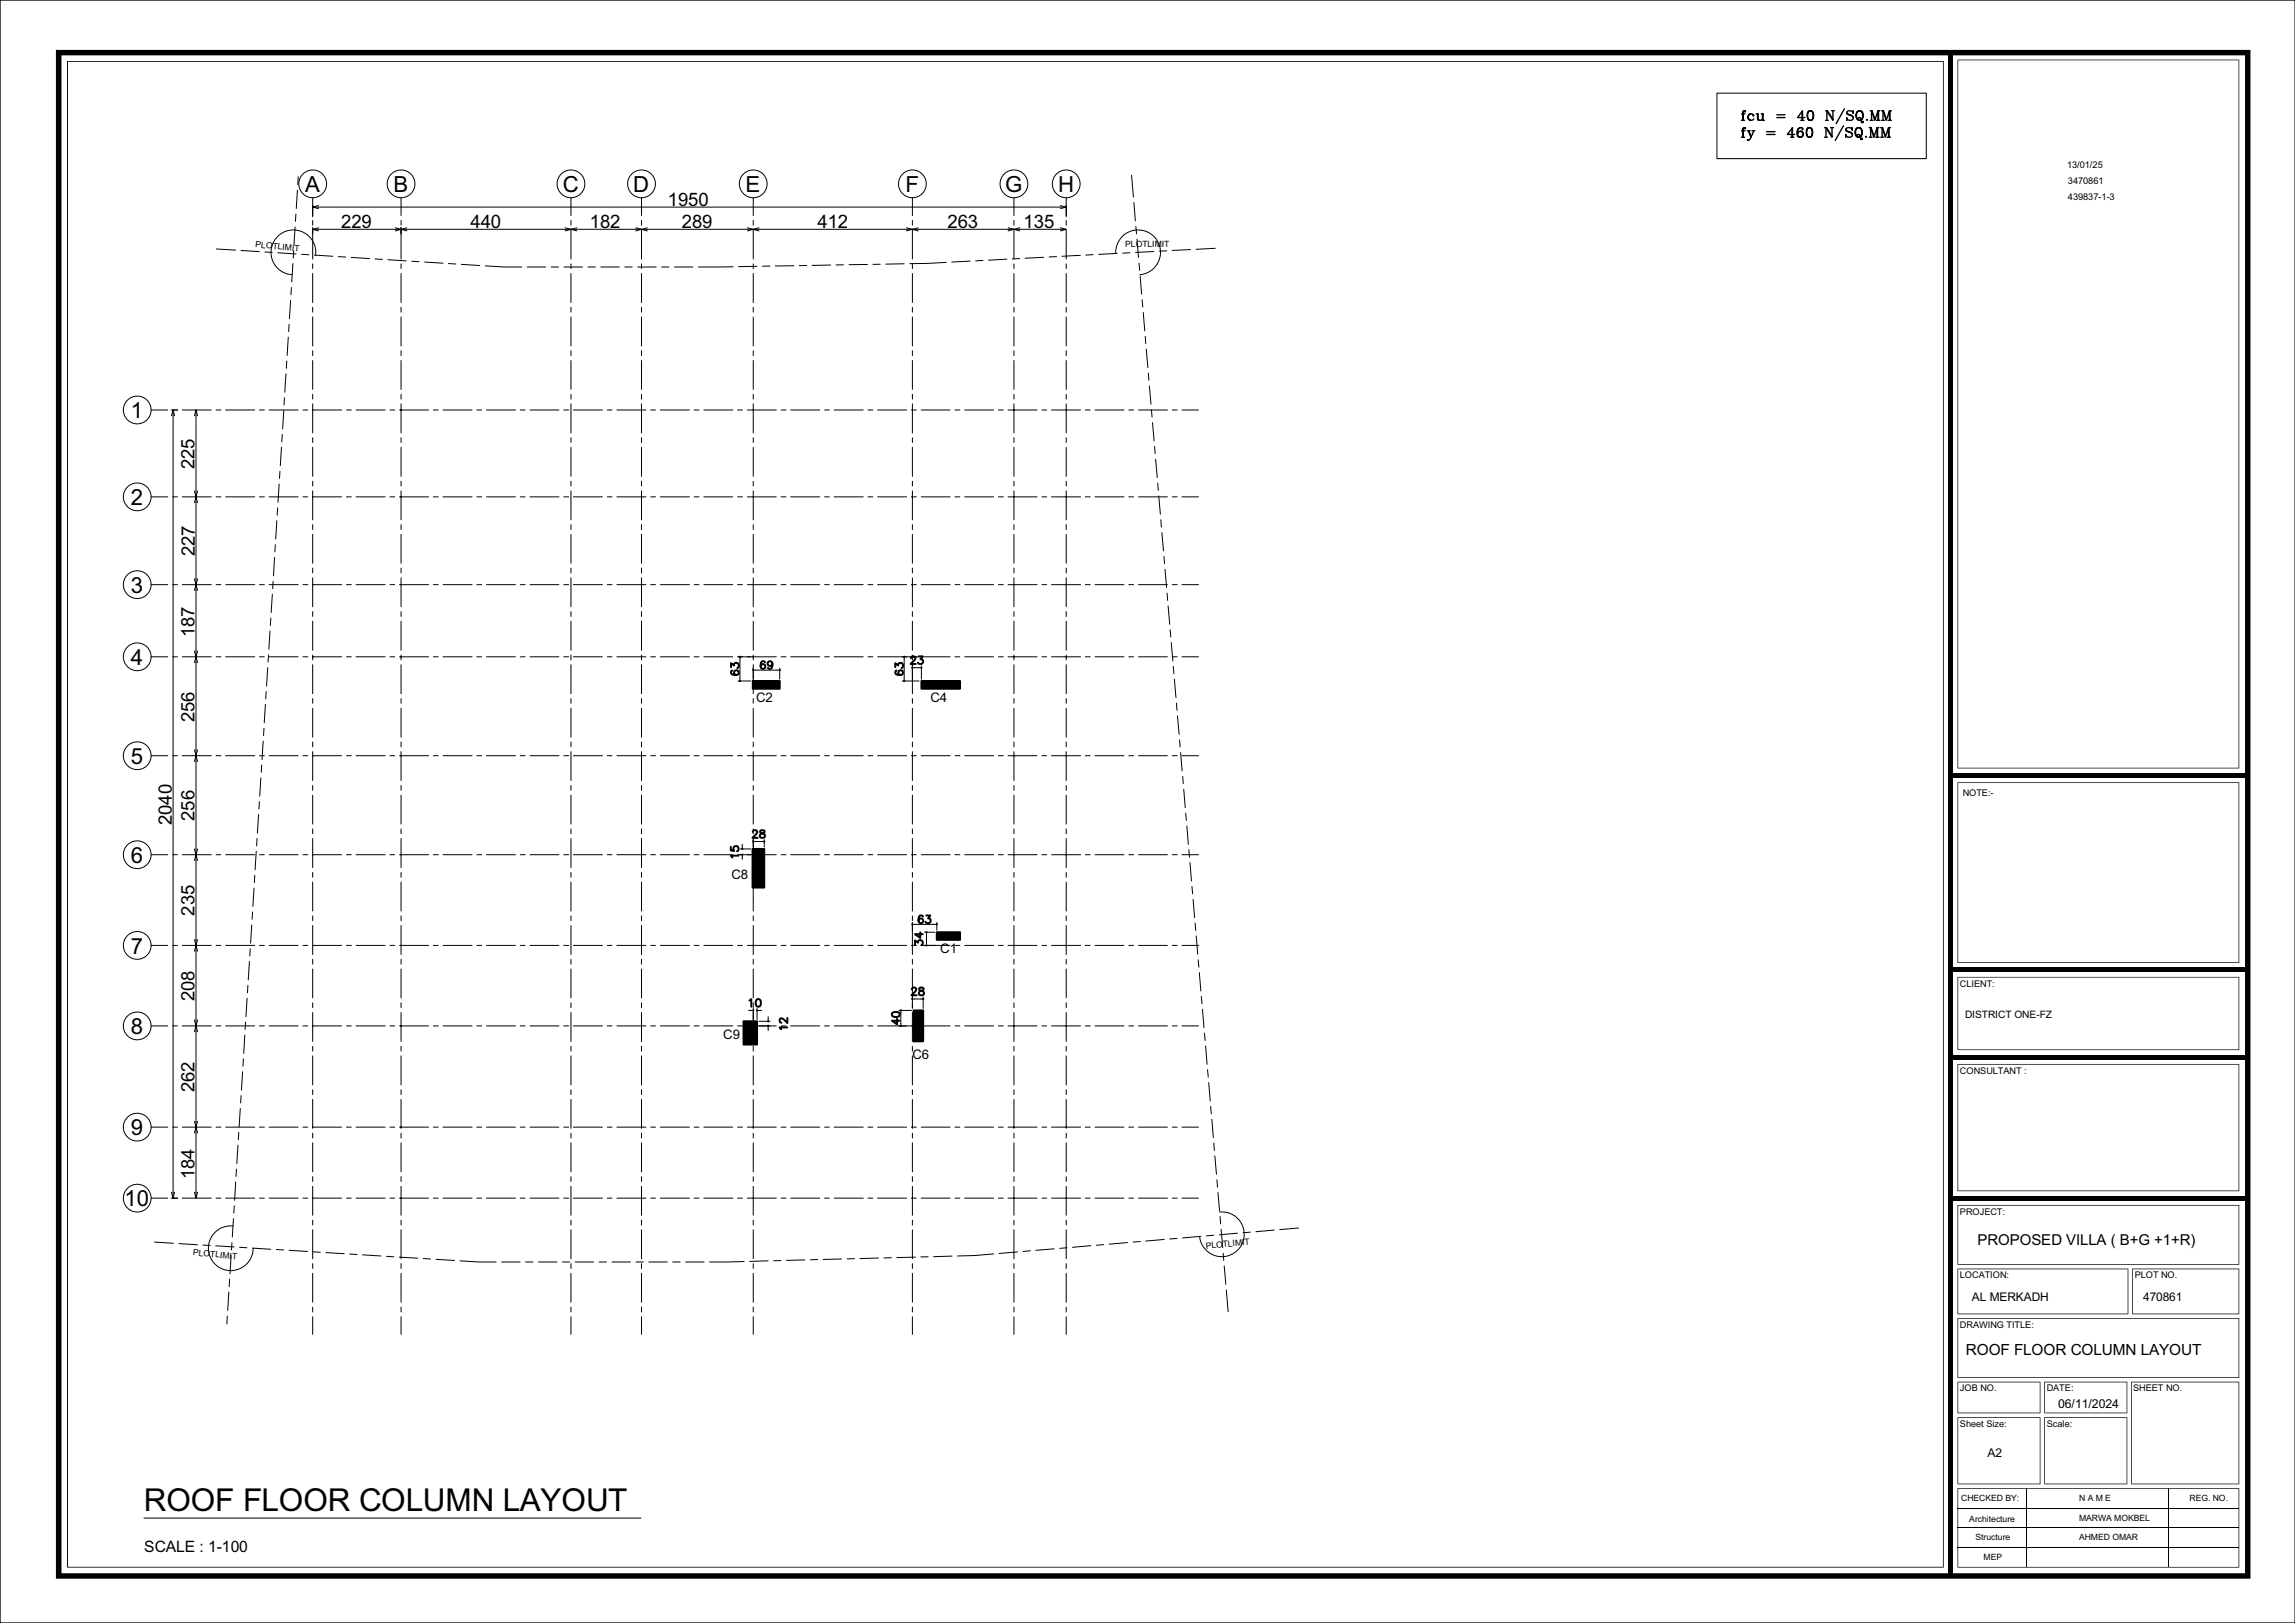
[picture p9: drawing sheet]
<svg xmlns="http://www.w3.org/2000/svg" width="420mm" height="297mm" viewBox="0 0 420 297" stroke-linecap="round" stroke-linejoin="round" font-family="sans-serif">
<defs><g id="words">
<text font-size="5.9" x="26.3" y="276.6">ROOF FLOOR COLUMN LAYOUT</text>
<g font-size="4.1">
<text x="55.8" y="35.1">A</text>
<text x="72" y="35.1">B</text>
<text x="103" y="35.1">C</text>
<text x="115.9" y="35.1">D</text>
<text x="136.5" y="35.1">E</text>
<text x="165.7" y="35.1">F</text>
<text x="183.9" y="35.1">G</text>
<text x="193.6" y="35.1">H</text>
<text x="24" y="76.5">1</text>
<text x="24" y="92.4">2</text>
<text x="24" y="108.5">3</text>
<text x="24" y="121.7">4</text>
<text x="24" y="139.8">5</text>
<text x="24" y="157.9">6</text>
<text x="24" y="174.5">7</text>
<text x="24" y="189.2">8</text>
<text x="24" y="207.7">9</text>
<text x="22.8" y="220.7">10</text>
</g>
<g font-size="3.5">
<text x="62.4" y="41.7">229</text>
<text x="86.1" y="41.7">440</text>
<text x="108" y="41.7">182</text>
<text x="122.2" y="37.6">1950</text>
<text x="124.8" y="41.7">289</text>
<text x="149.6" y="41.8">412</text>
<text x="173.4" y="41.7">263</text>
<text x="187.3" y="41.7">135</text>
<text x="35.6" y="85.8" transform="rotate(-90 35.6 85.8)">225</text>
<text x="35.7" y="101.8" transform="rotate(-90 35.7 101.8)">227</text>
<text x="35.6" y="116.6" transform="rotate(-90 35.6 116.6)">187</text>
<text x="35.6" y="132.1" transform="rotate(-90 35.6 132.1)">256</text>
<text x="31.4" y="151" transform="rotate(-90 31.4 151)">2040</text>
<text x="35.6" y="150.2" transform="rotate(-90 35.6 150.2)">256</text>
<text x="35.6" y="167.6" transform="rotate(-90 35.6 167.6)">235</text>
<text x="35.6" y="183.2" transform="rotate(-90 35.6 183.2)">208</text>
<text x="35.6" y="199.8" transform="rotate(-90 35.6 199.8)">262</text>
<text x="35.6" y="215.7" transform="rotate(-90 35.6 215.7)">184</text>
</g>
<g font-size="2.9">
<text x="359.8" y="248">ROOF FLOOR COLUMN LAYOUT</text>
<text x="26.4" y="284">SCALE : 1-100</text>
</g>
<text font-size="2.8" x="361.9" y="227.7">PROPOSED VILLA ( B+G +1+R)</text>
<g font-size="2.5">
<text x="138.4" y="128.5">C2</text>
<text x="170.3" y="128.5">C4</text>
<text x="133.8" y="160.9">C8</text>
<text x="172.1" y="174.5">C1</text>
<text x="132.4" y="190.1">C9</text>
<text x="167" y="193.8">C6</text>
</g>
<text font-size="2.3" x="376.7" y="257.7">06/11/2024</text>
<g font-size="2.2">
<text x="360.9" y="238.1">AL MERKADH</text>
<text x="392.2" y="238.1">470861</text>
<text x="363.7" y="266.7">A2</text>
</g>
<text font-size="1.9" x="359.6" y="186.3">DISTRICT ONE-FZ</text>
<g font-size="1.7">
<text x="378.3" y="30.7">13/01/25</text>
<text x="378.4" y="33.6">3470861</text>
<text x="378.4" y="36.5">439837-1-3</text>
<text x="359.2" y="145.7">NOTE:-</text>
<text x="358.7" y="180.6">CLIENT:</text>
<text x="358.7" y="196.5">CONSULTANT :</text>
<text x="358.7" y="222.3">PROJECT:</text>
<text x="358.7" y="233.9">LOCATION:</text>
<text x="390.7" y="233.9">PLOT NO.</text>
<text x="358.7" y="243">DRAWING TITLE:</text>
<text x="358.7" y="254.6">JOB NO.</text>
<text x="374.6" y="254.6">DATE:</text>
<text x="390.4" y="254.6">SHEET NO.</text>
<text x="358.7" y="261.1">Sheet Size:</text>
<text x="374.6" y="261.1">Scale:</text>
</g>
<g font-size="1.6">
<text x="46.7" y="45.3" transform="rotate(5 46.7 45.3)">PLOTLIMIT</text>
<text x="205.9" y="45.3">PLOTLIMIT</text>
<text x="35.3" y="229.7" transform="rotate(5 35.3 229.7)">PLOTLIMIT</text>
<text x="220.7" y="228.6" transform="rotate(-6 220.7 228.6)">PLOTLIMIT</text>
<text x="358.9" y="274.6">CHECKED BY:</text>
<text x="380.5" y="274.7">N A M E</text>
<text x="400.7" y="274.7">REG. NO.</text>
<text x="360.4" y="278.4">Architecture</text>
<text x="361.5" y="281.7">Structure</text>
<text x="380.5" y="281.9">AHMED OMAR</text>
<text x="380.5" y="278.3">MARWA MOKBEL</text>
<text x="363" y="285.5">MEP</text>
</g>
<g font-size=".7">
<text x="164.1" y="122.7">\A1;63</text>
<text x="134" y="156.9">\A1;15</text>
</g>
</g></defs>
<g fill="none" stroke="#000" stroke-width=".25">
<path d="M10.7 9.6v278.8zM337.5 19.9l-1.5 2.7M357 9.6v278.5M318.7 23.9h.7M318.7 25.1h.6M318.7 20.8h.7M318.7 22h.6M319.2 23.4l-.2 .2v1.5M319.2 20.3l-.2 .2v1.5M319.4 23.4v.2v-.2l-.5 .2v1.5M319.4 20.4v.1v-.2l-.5 .2v1.5M319.8 23.9h.5"/>
<path d="M319.9 23.9l.6 1.2M320 23.9l.5 1M320.4 20.8a.62 .62 0 0 0-.5 .6 .62 .62 0 0 0 .5 .6M320.6 23.9h.5M320.9 21.1v.2l.1-.1a.6 .6 0 0 0-.9-.2 .6 .6 0 0 0 0 .9 .6 .6 0 0 0 .9-.1M321 23.9l-.5 1.2a.68 .68 0 0 1-.6 .6v-.2v.1M321.4 20.8h.3v1l.3 .2M321.6 20.8v1a.52 .52 0 0 0 .9 0M322.3 20.8h.3v1.2M322.5 20.8v1.2h.4M323.3 24.1h1.5M323.3 24.6h1.5"/>
<path d="M325.2 21h1.5M325.2 21.5h1.5M327.7 25.1h.6M327.9 23.5v1.6M328.5 24.6h-1.4l.9-1.2v1.7M329.5 23.4a1.05 1.05 0 0 0-.1 1.7M329.6 22h.5M329.6 24l.1 .1a.57 .57 0 0 1 .3 .6 .57 .57 0 0 1-.4 .4M329.8 20.4v1.6M329.9 23.6v.2l.1-.2a.61 .61 0 0 0-.8-.2 .61 .61 0 0 0-.3 .7v.5a.57 .57 0 0 0 .6 .6 .57 .57 0 0 0 .5-.7 .57 .57 0 0 0-.8-.4l-.2 .4M330.3 21.5h-1.3l.9-1.2v1.7M331.1 23.4a1 1 0 0 0 0 1.7h.1a.96 .96 0 0 0 .5-1.4 .49 .49 0 0 0-.5-.4 .49 .49 0 0 0-.5 .4v1.1l.4 .3"/>
<path d="M331.2 23.4a1.11 1.11 0 0 1 0 1.7M331.2 20.3a1 1 0 0 0 0 1.7h.2a.96 .96 0 0 0 .4-1.4 .49 .49 0 0 0-.4-.3 .49 .49 0 0 0-.5 .3v1.1l.3 .3M331.4 20.3a1.11 1.11 0 0 1 0 1.7M333.9 25.1h.5M333.9 23.4h.4l1 1.5M334.1 22h.5M334.1 20.3h.3l1 1.6M334.2 23.4v1.7M334.3 20.3v1.7M335 23.4h.5M335.2 20.3h.5M335.3 23.4v1.7l-1-1.6"/>
<path d="M335.4 20.3v1.7l-1-1.6M337.4 23l-1.5 2.7M337.8 23.8l1 .5a.56 .56 0 0 1-.1 .8 .56 .56 0 0 1-.8-.2l-.1-.3v.5l.1-.2M338 20.7l1 .5a.56 .56 0 0 1-.1 .8 .56 .56 0 0 1-.9-.2v-.3v.5v-.2M338.9 23.6l.1-.2v.4a.62 .62 0 0 0-.6-.4 .62 .62 0 0 0-.6 .4l.2 .2 1 .5M339.1 20.5v-.2v.5a.62 .62 0 0 0-.5-.5 .62 .62 0 0 0-.6 .4l.1 .2 1 .5M339.8 24.9l.1-.2 .3-.1 .2 .3 .2 .6h.1l.1-.2M340 21.9l.1-.3 .2-.1 .2 .1 .1 .8h.3l.1-.2M340.1 23.4a.91 .91 0 0 0-.6 .9 .91 .91 0 0 0 .7 .8 .92 .92 0 0 0 .6-.9 .92 .92 0 0 0-.7-.8 1 1 0 0 0 0 1.7M340.2 20.3a.91 .91 0 0 0-.6 .9 .91 .91 0 0 0 .8 .8 .92 .92 0 0 0 .6-.9 .92 .92 0 0 0-.8-.8 1 1 0 0 0 0 1.7M340.2 23.4a1.03 1.03 0 0 1 0 1.7M340.4 20.3a1.03 1.03 0 0 1 0 1.7"/>
<path d="M340.4 24.9l.2 .5h.2M340.6 21.8l.1 .5h.3M341.4 25h.2zM341.6 21.9h.1zM342.1 25.1h.5M342.1 23.4h.3l.5 1.5M342.3 22h.5M342.3 20.3h.3l.5 1.5M342.3 25.1v-1.7l.6 1.7 .6-1.7v1.7M342.5 22v-1.7l.6 1.7 .6-1.7v1.7M343.3 25.1h.6M343.4 22h.6"/>
<path d="M343.5 23.4h.4M343.6 23.4v1.7M343.7 20.3h.3M343.8 20.3v1.7M344.2 25.1h.5M344.2 23.4h.3l.5 1.5M344.4 22h.5M344.4 20.3h.3l.5 1.5M344.4 25.1v-1.7l.6 1.7 .6-1.7v1.7M344.6 22v-1.7l.6 1.7 .6-1.7v1.7M345.4 25.1h.6M345.5 22h.6"/>
<path d="M345.6 23.4h.4M345.7 23.4v1.7M345.8 20.3h.3M345.9 20.3v1.7"/>
</g>
<g fill="#000">
<path d="M12.3 11.2h343.4v275.7h-343.4v-275.7l.1 .1v275.4h343.2v-275.4h-343.2z" fill-rule="evenodd"/>
<path d="M358.2 10.9h51.6l-.1 .1h-51.3v129.5h51.3v-129.5l.1-.1v129.7h-51.6z" fill-rule="evenodd"/>
<path d="M356.9 9.6h54.2l-.1 .1h-54v132.1h54v-132.1l.1-.1v132.4h-54.2z" fill-rule="evenodd"/>
<path d="M135.2 120.1l.2-.1v.2h-.2z" fill-rule="evenodd"/>
<path d="M165.3 120.1l.2-.1v.2h-.2z" fill-rule="evenodd"/>
<path d="M135.2 124.6h.2v.2z" fill-rule="evenodd"/>
<path d="M135.2 120.2h.2v.2z" fill-rule="evenodd"/>
<path d="M135.4 124.6h.2l-.1 .2h-.1z" fill-rule="evenodd"/>
<path d="M135.2 124.5l.2-.1v.2h-.2z" fill-rule="evenodd"/>
<path d="M135.4 120.2h.2v.1l-.2 .1z" fill-rule="evenodd"/>
<path d="M135.4 124.4l.2 .2h-.2z" fill-rule="evenodd"/>
<path d="M135.4 120l.2 .2h-.2z" fill-rule="evenodd"/>
<path d="M137.6 122.6h.2v.2z" fill-rule="evenodd"/>
<path d="M137.8 124.6h4.9v1.4h-4.9z" fill-rule="evenodd"/>
<path d="M137.8 122.6h.3l-.1 .1-.2 .1z" fill-rule="evenodd"/>
<path d="M137.7 122.4h.1v.2h-.2z" fill-rule="evenodd"/>
<path d="M137.8 122.4l.3 .2h-.3z" fill-rule="evenodd"/>
<path d="M142.5 122.6h.2v.2z" fill-rule="evenodd"/>
<path d="M142.6 122.4h.1v.2h-.2z" fill-rule="evenodd"/>
<path d="M142.7 122.6h.2l-.2 .2z" fill-rule="evenodd"/>
<path d="M142.7 122.4l.2 .2h-.2z" fill-rule="evenodd"/>
<path d="M165.3 124.6h.2v.2z" fill-rule="evenodd"/>
<path d="M165.3 120.2h.2v.2z" fill-rule="evenodd"/>
<path d="M165.5 124.6h.2v.1l-.2 .1z" fill-rule="evenodd"/>
<path d="M165.3 124.5l.2-.1v.2h-.2z" fill-rule="evenodd"/>
<path d="M165.5 120.2h.2v.1l-.2 .1z" fill-rule="evenodd"/>
<path d="M165.5 124.4l.2 .2h-.2z" fill-rule="evenodd"/>
<path d="M165.5 120l.2 .2h-.2z" fill-rule="evenodd"/>
<path d="M168.4 122.2h.2v.2z" fill-rule="evenodd"/>
<path d="M168.4 122.1l.2-.1v.2h-.2z" fill-rule="evenodd"/>
<path d="M168.6 122.2h.2l-.1 .2h-.1z" fill-rule="evenodd"/>
<path d="M168.6 124.6h7.1v1.4h-7.1z" fill-rule="evenodd"/>
<path d="M168.6 122l.2 .2h-.2z" fill-rule="evenodd"/>
<path d="M135.6 155.4h.2v.2z" fill-rule="evenodd"/>
<path d="M135.8 155.4h.2l-.2 .2z" fill-rule="evenodd"/>
<path d="M135.6 155.2l.2-.1v.3h-.2z" fill-rule="evenodd"/>
<path d="M135.8 155.1l.2 .3h-.2z" fill-rule="evenodd"/>
<path d="M137.6 154h.2v.2z" fill-rule="evenodd"/>
<path d="M137.8 154h.3l-.1 .1-.2 .1z" fill-rule="evenodd"/>
<path d="M137.7 153.9l.1-.1v.2h-.2z" fill-rule="evenodd"/>
<path d="M137.8 153.8l.3 .2h-.3z" fill-rule="evenodd"/>
<path d="M139.6 154h.3v.2z" fill-rule="evenodd"/>
<path d="M139.7 153.9l.2-.1v.2h-.3z" fill-rule="evenodd"/>
<path d="M139.9 154h.2l-.1 .2h-.1z" fill-rule="evenodd"/>
<path d="M139.9 153.8l.2 .2h-.2z" fill-rule="evenodd"/>
<path d="M357 141.5h54.1v.8h-54.1z" fill-rule="evenodd"/>
<path d="M358.2 143.2h51.6l-.1 .1h-51.3v32.8h51.3v-32.8l.1-.1v33h-51.6z" fill-rule="evenodd"/>
<path d="M137.7 155.4h2.2v7h-2.2z" fill-rule="evenodd"/>
<path d="M166.7 169.2h.3v.2z" fill-rule="evenodd"/>
<path d="M167 169.2h.2l-.1 .1-.1 .1z" fill-rule="evenodd"/>
<path d="M166.8 169l.2-.1v.3h-.3z" fill-rule="evenodd"/>
<path d="M167 168.9l.2 .3h-.2z" fill-rule="evenodd"/>
<path d="M169.3 170.6h.3v.2z" fill-rule="evenodd"/>
<path d="M169.3 173h.3v.2z" fill-rule="evenodd"/>
<path d="M169.4 170.5l.2-.1v.2h-.3z" fill-rule="evenodd"/>
<path d="M169.6 170.6h.2l-.2 .2z" fill-rule="evenodd"/>
<path d="M169.6 173h.2l-.1 .2h-.1z" fill-rule="evenodd"/>
<path d="M169.4 172.9l.2-.1v.2h-.3z" fill-rule="evenodd"/>
<path d="M169.6 170.4l.2 .2h-.2z" fill-rule="evenodd"/>
<path d="M169.6 172.8l.2 .2h-.2z" fill-rule="evenodd"/>
<path d="M171.2 169.2h.2v.2z" fill-rule="evenodd"/>
<path d="M171.3 169l.1-.1v.3h-.2z" fill-rule="evenodd"/>
<path d="M171.4 169.2h.3l-.2 .1-.1 .1z" fill-rule="evenodd"/>
<path d="M171.4 170.6h4.3v1.4h-4.3z" fill-rule="evenodd"/>
<path d="M171.4 168.9l.3 .3h-.3z" fill-rule="evenodd"/>
<path d="M357 177.1h54.1v.8h-54.1z" fill-rule="evenodd"/>
<path d="M136.1 186.9h2.4v4.2h-2.4z" fill-rule="evenodd"/>
<path d="M137.6 184.9h.2v.2z" fill-rule="evenodd"/>
<path d="M137.7 184.8l.1-.1v.2h-.2z" fill-rule="evenodd"/>
<path d="M137.8 184.9h.3l-.1 .2h-.2z" fill-rule="evenodd"/>
<path d="M137.8 184.7l.3 .2h-.3z" fill-rule="evenodd"/>
<path d="M138.3 184.9h.2v.2z" fill-rule="evenodd"/>
<path d="M138.5 184.9h.3l-.1 .1-.2 .1z" fill-rule="evenodd"/>
<path d="M138.4 184.8l.1-.1v.2h-.2z" fill-rule="evenodd"/>
<path d="M138.5 184.7l.3 .2h-.3z" fill-rule="evenodd"/>
<path d="M140.4 186.9h.2v.2z" fill-rule="evenodd"/>
<path d="M140.4 187.7h.2v.2z" fill-rule="evenodd"/>
<path d="M140.6 186.9h.2v.1l-.2 .1z" fill-rule="evenodd"/>
<path d="M140.4 186.8l.2-.1v.2h-.2z" fill-rule="evenodd"/>
<path d="M140.5 187.5h.1v.2h-.2z" fill-rule="evenodd"/>
<path d="M140.6 187.7h.2v.1l-.2 .1z" fill-rule="evenodd"/>
<path d="M140.6 186.7l.2 .2h-.2z" fill-rule="evenodd"/>
<path d="M140.6 187.5l.2 .2h-.2z" fill-rule="evenodd"/>
<path d="M164.6 184.9h.3v.2z" fill-rule="evenodd"/>
<path d="M164.6 187.7h.3v.2z" fill-rule="evenodd"/>
<path d="M164.7 184.8l.2-.1v.2h-.3z" fill-rule="evenodd"/>
<path d="M164.9 184.9h.2l-.1 .1-.1 .1z" fill-rule="evenodd"/>
<path d="M164.9 187.7h.2l-.1 .1-.1 .1z" fill-rule="evenodd"/>
<path d="M164.8 187.5h.1v.2h-.3z" fill-rule="evenodd"/>
<path d="M164.9 184.7l.2 .2h-.2z" fill-rule="evenodd"/>
<path d="M164.9 187.5l.2 .2h-.2z" fill-rule="evenodd"/>
<path d="M166.7 182.8h.3v.2z" fill-rule="evenodd"/>
<path d="M167 182.8h.2l-.1 .2h-.1z" fill-rule="evenodd"/>
<path d="M166.8 182.7l.2-.1v.2h-.3z" fill-rule="evenodd"/>
<path d="M167 182.6l.2 .2h-.2z" fill-rule="evenodd"/>
<path d="M167.2 184.9h1.7v5.7h-1.7z" fill-rule="evenodd"/>
<path d="M168.7 182.8h.2v.2z" fill-rule="evenodd"/>
<path d="M168.8 182.6h.1v.2h-.2z" fill-rule="evenodd"/>
<path d="M168.9 182.8h.3l-.2 .2h-.1z" fill-rule="evenodd"/>
<path d="M168.9 182.6l.3 .2h-.3z" fill-rule="evenodd"/>
<path d="M357 193h54.1v.9h-54.1z" fill-rule="evenodd"/>
<path d="M358.2 178.8h51.6v13.4h-51.6l.2-.2h51.3v-13.1h-51.3v13.1l-.2 .2z" fill-rule="evenodd"/>
<path d="M358.2 194.7h51.6l-.1 .1h-51.3v23.1h51.3v-23.1l.1-.1v23.3h-51.6z" fill-rule="evenodd"/>
<path d="M357 218.8h54.1v.9h-54.1z" fill-rule="evenodd"/>
<path d="M358.2 232.1h31.3l-.1 .2h-31v8.1h31v-8.1l.1-.2v8.4h-31.3z" fill-rule="evenodd"/>
<path d="M390.2 232.1h19.6v8.4h-19.6v-8.4l.1 .2v8.1h19.4v-8.1h-19.4z" fill-rule="evenodd"/>
<path d="M358.2 220.5h51.6l-.1 .1h-51.3v10.7h51.3v-10.7l.1-.1v10.9h-51.6z" fill-rule="evenodd"/>
<path d="M358.2 252.8h15.2l-.1 .2h-14.9v5.5h14.9v-5.5l.1-.2v5.8h-15.2z" fill-rule="evenodd"/>
<path d="M358.2 259.3h15.2l-.1 .2h-14.9v12h14.9v-12l.1-.2v12.3h-15.2z" fill-rule="evenodd"/>
<path d="M374.1 252.8h15.2v5.8h-15.2v-5.8l.1 .2v5.5h15v-5.5h-15z" fill-rule="evenodd"/>
<path d="M374.1 259.3h15.2v12.3h-15.2v-12.3l.1 .2v12h15v-12h-15z" fill-rule="evenodd"/>
<path d="M390 252.8h19.8v18.8h-19.8v-18.8l.1 .2v18.5h19.6v-18.5h-19.6z" fill-rule="evenodd"/>
<path d="M358.2 241.2h51.6l-.1 .1h-51.3v10.7h51.3v-10.7l.1-.1v10.9h-51.6z" fill-rule="evenodd"/>
<path d="M358.2 272.3h51.6v14.6h-51.6v-14.6l.2 .1v14.3h51.3v-14.3h-51.3z" fill-rule="evenodd"/>
<path d="M356.5 9.6h.9v278.5h-.9z" fill-rule="evenodd"/>
<path d="M10.2 9.1h401.7v279.8l-1-1v-277.8h-399.6v277.8h399.6l1 1h-401.7z" fill-rule="evenodd"/>
</g>
<g fill="none" stroke="#000" stroke-width=".18">
<path d="M0 0h420v297h-420zM314.2 17h38.3v12h-38.3zM54.2 39.2l-.1 1.3M54.4 34.8l-.2 3.4M54.6 32.3l-.1 1.5M57.2 36.2v3.5M57.2 37.9h137.9M58.3 37.6l-1.1 .3 1.1 .3M73.4 36.2v3.2M104.5 36.2v3.2M117.4 36.2v3.2M137.8 36.2v3.2"/>
<path d="M167 36.2v3.2M185.6 36.2v3.2M194.1 37.6l1 .3-1 .3M195.1 36.2v3.5M207.1 32.1l.3 4M207.5 37.1l.3 3.3M39.6 45.6l3.5 .2M44.1 45.8l3.4 .2M48.5 46.1l1.3 .1M50.8 46.3l3.4 .2M52.9 59.3l-.1 1.4M53.2 55l-.2 3.3"/>
<path d="M53.3 52.6l-.1 1.3M53.6 48.2l-.2 3.4M53.8 45.9l-.1 1.3M54 41.5l-.2 3.4M55.2 46.5l1.3 .1M57.2 40.3v.9M57.2 41.6v5.8M57.2 48.3v.9M57.2 50v5.4M57.2 56.2v.9M57.2 58v5.3M57.2 42h137.9"/>
<path d="M57.5 46.7l3.4 .2M57.8 46.7a4.1 4.1 0 0 0-3.6-4.6 4.1 4.1 0 0 0-4.6 3.7 4.1 4.1 0 0 0 3.8 4.5M58.3 41.7l-1.1 .3 1.1 .3M61.9 47h1.4M64.3 47.1l3.3 .2M68.6 47.4l1.4 .1M71 47.5l3.3 .2M72.3 41.7l1.1 .3-1.1 .3M73.4 40.3v.9M73.4 41.6v5.8M73.4 48.3v.9M73.4 50v5.4"/>
<path d="M73.4 56.2v.9M73.4 58v5.3M74.5 41.7l-1.1 .3 1.1 .3M75.4 47.8l1.3 .1M77.7 48l3.4 .2M82.1 48.2l1.3 .1M84.4 48.4l3.4 .2M88.8 48.7l3.5 .2h3.2M96.5 48.9h3.4M100.9 48.9h1.3M103.2 48.9h3.4M103.4 41.7l1.1 .3-1.1 .3"/>
<path d="M104.5 40.3v.9M104.5 42.1v5.3M104.5 48.3v.9M104.5 50v5.4M104.5 56.2v.9M104.5 58v5.3M105.6 41.7l-1.1 .3 1.1 .3M107.6 48.9h1.4M110 48.9h3.3M114.3 48.9h1.4M116.3 41.7l1.1 .3-1.1 .3M116.7 48.9h3.4"/>
<path d="M117.4 40.3v.9M117.4 42.1v5.3M117.4 48.3v.9M117.4 50v5.4M117.4 56.2v.9M117.4 58v5.3M118.5 41.7l-1.1 .3 1.1 .3M121.1 48.9h1.3M123.4 48.9h3.4M134.2 48.8l-6.4 .1M136.8 41.7l1 .3-1 .3M137.8 40.3v.9"/>
<path d="M137.8 42.1v5.3M137.8 48.3v.9M137.8 50v5.4M137.8 56.2v.9M137.8 58v5.3M138.5 48.7l-3.3 .1M138.9 41.7l-1.1 .3 1.1 .3M140.9 48.7h-1.4M145.3 48.6l-3.4 .1M147.6 48.6h-1.3M152 48.5l-3.4 .1M154.4 48.5h-1.4"/>
<path d="M158.7 48.4h-3.3M161.1 48.4h-1.3M165.5 48.3h-3.4M165.9 41.7l1.1 .3-1.1 .3M167 40.3v.9M167 42.1v5.3M167 48.3v.9M167 50v5.4M167 56.2v.9M167 58v5.3M168 41.7l-1 .3 1 .3M173.2 48l-6.7 .2"/>
<path d="M177.5 47.8l-3.3 .2M179.9 47.7h-1.3M184.3 47.4l-3.4 .2M184.5 41.7l1.1 .3-1.1 .3M185.6 40.3v.9M185.6 42.1v5.3M185.6 48.3v.9M185.6 50v5.4M185.6 56.2v.9M185.6 58v5.3M186.6 41.7l-1 .3 1 .3M186.6 47.3l-1.3 .1"/>
<path d="M191 47.1l-3.4 .2M193.3 47h-1.3M194.1 41.7l1 .3-1 .3M195.1 40.3v.9M195.1 42.1v5.3M195.1 48.3v.9M195.1 50v5.4M195.1 56.2v.9M195.1 58v5.3M197.7 46.7l-3.4 .2M200.1 46.6l-1.4 .1M204.2 46.4a4.1 4.1 0 0 1 3.8-4.3 4.1 4.1 0 0 1 4.4 3.8 4.1 4.1 0 0 1-3.8 4.4"/>
<path d="M204.4 46.4l-3.3 .2M206.8 46.3h-1.3M207.9 41.4l.1 1.4M208.1 43.8l.3 3.3M208.4 48.1l.2 1.4M208.7 50.5l.2 3.3M209 54.9l.1 1.3M209.2 57.2l.3 3.3M211.2 46l-3.4 .2M213.5 45.9l-1.3 .1M217.9 45.7l-3.4 .1M222.4 45.4l-3.5 .2"/>
<path d="M27.7 75h3M31.3 75h1.2M31.4 76.1l.3-1.1 .3 1.1M31.7 75v144.3M33.3 75h5.4M35.6 76.1l.3-1.1 .3 1.1M35.9 75v144.3M39.6 75h.8M41.3 75h5.3M47.5 75h.9M49.3 75h5.3M51.7 79.5l-.1 1.3"/>
<path d="M51.9 75.1l-.2 3.4M52.1 72.8l-.1 1.3M52.3 68.4l-.2 3.4M52.5 66.1l-.1 1.3M52.8 61.7l-.3 3.4M55.4 75h.9M57.2 75h5.3M57.2 64.2v.9M57.2 66v5.3M57.2 72.1v.9M57.2 73.9v5.3M63.4 75h.9"/>
<path d="M65.2 75h5.3M71.4 75h.8M73.1 75h5.3M73.4 64.2v.9M73.4 66v5.3M73.4 72.1v.9M73.4 73.9v5.3M79.3 75h.9M81.1 75h5.3M87.3 75h.8M89 75h5.3M95.2 75h.9"/>
<path d="M97 75h5.3M103.2 75h.9M104.5 64.2v.9M104.5 66v5.3M104.5 72.1v.9M104.5 73.9v5.3M104.9 75h5.3M111.1 75h.9M112.9 75h5.3M117.4 64.2v.9M117.4 66v5.3M117.4 72.1v.9"/>
<path d="M117.4 73.9v5.3M119.1 75h.9M120.9 75h5.3M127 75h.9M128.8 75h5.3M135 75h.9M136.8 75h5.3M137.8 64.2v.9M137.8 66v5.3M137.8 72.1v.9M137.8 73.9v5.3M142.9 75h.9"/>
<path d="M144.7 75h5.3M150.9 75h.9M152.7 75h5.3M158.8 75h.9M160.6 75h5.3M166.8 75h.9M167 64.2v.9M167 66v5.3M167 72.1v.9M167 73.9v5.3M168.6 75h5.3M174.8 75h.9"/>
<path d="M176.5 75h5.3M182.7 75h.9M184.5 75h5.3M185.6 64.2v.9M185.6 66v5.3M185.6 72.1v.9M185.6 73.9v5.3M190.7 75h.8M192.4 75h5.3M195.1 64.2v.9M195.1 66v5.3M195.1 72.1v.9"/>
<path d="M195.1 73.9v5.3M198.6 75h.9M200.4 75h5.3M206.6 75h.9M208.4 75h5.2M209.6 61.6l.1 1.3M209.8 63.9l.3 3.4M210.2 68.3l.1 1.3M210.3 70.6l.3 3.4M210.7 75l.1 1.3M210.9 77.3l.3 3.4M214.5 75h.9"/>
<path d="M216.3 75h3M27.7 90.9h3M31.6 90.9h.9M33.3 90.9h5.4M35.6 89.9l.3 1 .3-1M35.6 92l.3-1.1 .3 1.1M39.6 90.9h.8M41.3 90.9h5.3M47.5 90.9h.9M49.3 90.9h5.3M50.4 99.7l-.1 1.3M50.7 95.3l-.2 3.3"/>
<path d="M50.8 92.9l-.1 1.4M51.1 88.6l-.2 3.3M51.2 86.2l-.1 1.4M51.5 81.8l-.2 3.4M55.4 90.9h.9M57.2 90.9h5.3M57.2 80.1v.9M57.2 81.9v5.3M57.2 88.1v.8M57.2 89.8v5.3M57.2 96v.9M57.2 97.8v5.3"/>
<path d="M63.4 90.9h.9M65.2 90.9h5.3M71.4 90.9h.8M73.1 90.9h5.3M73.4 80.1v.9M73.4 81.9v5.3M73.4 88.1v.8M73.4 89.8v5.3M73.4 96v.9M73.4 97.8v5.3M79.3 90.9h.9M81.1 90.9h5.3"/>
<path d="M87.3 90.9h.8M89 90.9h5.3M95.2 90.9h.9M97 90.9h5.3M103.2 90.9h.9M104.5 80.1v.9M104.5 81.9v5.3M104.5 88.1v.8M104.5 89.8v5.3M104.5 96v.9M104.5 97.8v5.3M104.9 90.9h5.3"/>
<path d="M111.1 90.9h.9M112.9 90.9h5.3M117.4 80.1v.9M117.4 81.9v5.3M117.4 88.1v.8M117.4 89.8v5.3M117.4 96v.9M117.4 97.8v5.3M119.1 90.9h.9M120.9 90.9h5.3M127 90.9h.9M128.8 90.9h5.3"/>
<path d="M135 90.9h.9M136.8 90.9h5.3M137.8 80.1v.9M137.8 81.9v5.3M137.8 88.1v.8M137.8 89.8v5.3M137.8 96v.9M137.8 97.8v5.3M142.9 90.9h.9M144.7 90.9h5.3M150.9 90.9h.9M152.7 90.9h5.3"/>
<path d="M158.8 90.9h.9M160.6 90.9h5.3M166.8 90.9h.9M167 80.1v.9M167 81.9v5.3M167 88.1v.8M167 89.8v5.3M167 96v.9M167 97.8v5.3M168.6 90.9h5.3M174.8 90.9h.9M176.5 90.9h5.3"/>
<path d="M182.7 90.9h.9M184.5 90.9h5.3M185.6 80.1v.9M185.6 81.9v5.3M185.6 88.1v.8M185.6 89.8v5.3M185.6 96v.9M185.6 97.8v5.3M190.7 90.9h.8M192.4 90.9h5.3M195.1 80.1v.9M195.1 81.9v5.3"/>
<path d="M195.1 88.1v.8M195.1 89.8v5.3M195.1 96v.9M195.1 97.8v5.3M198.6 90.9h.9M200.4 90.9h5.3M206.6 90.9h.9M208.4 90.9h5.2M211.3 81.7l.1 1.3M211.5 84l.3 3.4M211.9 88.4l.1 1.3M212.1 90.8l.3 3.3"/>
<path d="M212.4 95.1l.1 1.3M212.6 97.5l.3 3.3M214.5 90.9h.9M216.3 90.9h3M27.7 107h3M31.6 107h.9M33.3 107h5.4M35.6 105.9l.3 1.1 .3-1.1M35.6 108l.3-1 .3 1M35.6 119.1l.3 1.1 .3-1.1M39.6 107h.8M41.3 107h5.3"/>
<path d="M47.5 107h.9M49.1 119.8v1.4M49.3 107h5.3M49.4 115.5l-.2 3.3M49.6 113.1l-.1 1.4M49.8 108.7l-.2 3.4M50 106.4l-.1 1.3M50.2 102l-.2 3.4M55.4 107h.9M57.2 107h5.3M57.2 104v.8M57.2 105.7v5.3"/>
<path d="M57.2 111.9v.9M57.2 113.7v5.3M57.2 119.9v.9M63.4 107h.9M65.2 107h5.3M71.4 107h.8M73.1 107h5.3M73.4 104v.8M73.4 105.7v5.3M73.4 111.9v.9M73.4 113.7v5.3M73.4 119.9v.9"/>
<path d="M79.3 107h.9M81.1 107h5.3M87.3 107h.8M89 107h5.3M95.2 107h.9M97 107h5.3M103.2 107h.9M104.5 104v.8M104.5 105.7v5.3M104.5 111.9v.9M104.5 113.7v5.3M104.5 119.9v.9"/>
<path d="M104.9 107h5.3M111.1 107h.9M112.9 107h5.3M117.4 104v.8M117.4 105.7v5.3M117.4 111.9v.9M117.4 113.7v5.3M117.4 119.9v.9M119.1 107h.9M120.9 107h5.3M127 107h.9M128.8 107h5.3"/>
<path d="M135 107h.9M136.8 107h5.3M137.8 104v.8M137.8 105.7v5.3M137.8 111.9v.9M137.8 113.7v5.3M137.8 119.9v.9M142.9 107h.9M144.7 107h5.3M150.9 107h.9M152.7 107h5.3M158.8 107h.9"/>
<path d="M160.6 107h5.3M166.8 107h.9M167 104v.8M167 105.7v5.3M167 111.9v.9M167 113.7v5.3M167 119.9v.9M168.6 107h5.3M174.8 107h.9M176.5 107h5.3M182.7 107h.9M184.5 107h5.3"/>
<path d="M185.6 104v.8M185.6 105.7v5.3M185.6 111.9v.9M185.6 113.7v5.3M185.6 119.9v.9M190.7 107h.8M192.4 107h5.3M195.1 104v.8M195.1 105.7v5.3M195.1 111.9v.9M195.1 113.7v5.3M195.1 119.9v.9"/>
<path d="M198.6 107h.9M200.4 107h5.3M206.6 107h.9M208.4 107h5.2M213 101.8l.1 1.4M213.2 104.2l.3 3.3M213.6 108.5l.1 1.4M213.8 110.9l.3 3.3M214.2 115.2l.1 1.4M214.3 117.6l.3 3.4M214.5 107h.9M216.3 107h3"/>
<path d="M27.7 120.2h3M27.7 138.3h3M31.6 120.2h.9M31.6 138.3h.9M33.3 120.2h5.4M33.3 138.3h5.4M35.6 121.3l.3-1.1 .3 1.1M35.6 137.2l.3 1.1 .3-1.1M35.6 139.4l.3-1.1 .3 1.1M39.6 120.2h.8M39.6 138.3h.8M41.3 120.2h5.3"/>
<path d="M41.3 138.3h5.3M47.5 120.2h.9M47.5 138.3h.9M47.9 140l-.1 1.3M48.2 135.6l-.2 3.4M48.3 133.3l-.1 1.3M48.6 128.9l-.2 3.4M48.7 126.5l-.1 1.4M49 122.2l-.2 3.4M49.3 120.2h5.3M49.3 138.3h5.3M55.4 120.2h.9"/>
<path d="M55.4 138.3h.9M57.2 120.2h5.3M57.2 121.6v5.3M57.2 127.8v.9M57.2 129.6v5.3M57.2 135.8v.9M57.2 137.6v5.2M57.2 138.3h5.3M63.4 120.2h.9M63.4 138.3h.9M65.2 120.2h5.3M65.2 138.3h5.3"/>
<path d="M71.4 120.2h.8M71.4 138.3h.8M73.1 120.2h5.3M73.1 138.3h5.3M73.4 121.6v5.3M73.4 127.8v.9M73.4 129.6v5.3M73.4 135.8v.9M73.4 137.6v5.2M79.3 120.2h.9M79.3 138.3h.9M81.1 120.2h5.3"/>
<path d="M81.1 138.3h5.3M87.3 120.2h.8M87.3 138.3h.8M89 120.2h5.3M89 138.3h5.3M95.2 120.2h.9M95.2 138.3h.9M97 120.2h5.3M97 138.3h5.3M103.2 120.2h.9M103.2 138.3h.9M104.5 121.6v5.3"/>
<path d="M104.5 127.8v.9M104.5 129.6v5.3M104.5 135.8v.9M104.5 137.6v5.2M104.9 120.2h5.3M104.9 138.3h5.3M111.1 120.2h.9M111.1 138.3h.9M112.9 120.2h5.3M112.9 138.3h5.3M117.4 121.6v5.3M117.4 127.8v.9"/>
<path d="M117.4 129.6v5.3M117.4 135.8v.9M117.4 137.6v5.2M119.1 120.2h.9M119.1 138.3h.9M120.9 120.2h5.3M120.9 138.3h5.3M127 120.2h.9M127 138.3h.9M128.8 120.2h5.3M128.8 138.3h5.3M135 120.2h7.1"/>
<path d="M135 138.3h.9M135.1 124.6h2.3M135.4 120.4v4M136.8 138.3h5.3M137.8 121.6v5.3M137.8 127.8v.9M137.8 129.6v5.3M137.8 135.8v.9M137.8 137.6v5.2M138.1 122.6h4.4M142.7 122.3v2M142.9 120.2h.9"/>
<path d="M142.9 138.3h.9M144.7 120.2h5.3M144.7 138.3h5.3M150.9 120.2h.9M150.9 138.3h.9M152.7 120.2h5.3M152.7 138.3h5.3M158.8 120.2h.9M158.8 138.3h.9M160.6 120.2h7.6M160.6 138.3h5.3M165.1 124.6h3.1"/>
<path d="M165.5 120.4v4M166.8 138.3h.9M167 121.6v5.3M167 127.8v.9M167 129.6v5.3M167 135.8v.9M167 137.6v5.2M167.2 122.2h1.2M168.6 120.2h5.3M168.6 138.3h5.3M168.6 121.8v2.5M174.8 120.2h.9"/>
<path d="M174.8 138.3h.9M176.5 120.2h5.3M176.5 138.3h5.3M182.7 120.2h.9M182.7 138.3h.9M184.5 120.2h5.3M184.5 138.3h5.3M185.6 121.6v5.3M185.6 127.8v.9M185.6 129.6v5.3M185.6 135.8v.9M185.6 137.6v5.2"/>
<path d="M190.7 120.2h.8M190.7 138.3h.8M192.4 120.2h5.3M192.4 138.3h5.3M195.1 121.6v5.3M195.1 127.8v.9M195.1 129.6v5.3M195.1 135.8v.9M195.1 137.6v5.2M198.6 120.2h.9M198.6 138.3h.9M200.4 120.2h5.3"/>
<path d="M200.4 138.3h5.3M206.6 120.2h.9M206.6 138.3h.9M208.4 120.2h5.2M208.4 138.3h5.2M214.5 120.2h.9M214.5 138.3h.9M214.7 122l.1 1.3M214.9 124.3l.3 3.4M215.3 128.7l.1 1.3M215.5 131l.3 3.4M215.9 135.4l.1 1.3"/>
<path d="M216.1 137.7l.2 3.4M216.3 120.2h3M216.3 138.3h3M27.7 156.4h3M31.6 156.4h.9M33.3 156.4h5.4M35.6 155.4l.3 1 .3-1M35.6 157.5l.3-1.1 .3 1.1M39.6 156.4h.8M41.3 156.4h5.3M46.9 155.8l-.2 3.4M47 153.4v1.4"/>
<path d="M47.3 149.1l-.2 3.3M47.5 146.7l-.1 1.4M47.5 156.4h.9M47.7 142.3l-.2 3.4M49.3 156.4h5.3M55.4 156.4h.9M57.2 156.4h5.3M57.2 143.7v.9M57.2 145.5v5.3M57.2 151.7v.9M57.2 153.4v5.4M57.2 159.6v.9"/>
<path d="M63.4 156.4h.9M65.2 156.4h5.3M71.4 156.4h.8M73.1 156.4h5.3M73.4 143.7v.9M73.4 145.5v5.3M73.4 151.7v.9M73.4 153.4v5.4M73.4 159.6v.9M79.3 156.4h.9M81.1 156.4h5.3M87.3 156.4h.8"/>
<path d="M89 156.4h5.3M95.2 156.4h.9M97 156.4h5.3M103.2 156.4h.9M104.5 143.7v.9M104.5 145.5v5.3M104.5 151.7v.9M104.5 153.4v5.4M104.5 159.6v.9M104.9 156.4h5.3M111.1 156.4h.9M112.9 156.4h5.3"/>
<path d="M117.4 143.7v.9M117.4 145.5v5.3M117.4 151.7v.9M117.4 153.4v5.4M117.4 159.6v.9M119.1 156.4h.9M120.9 156.4h5.3M127 156.4h.9M128.8 156.4h5.3M135 156.4h7.1M135.5 155.4h1.9M135.8 154.5v.6"/>
<path d="M135.8 156.8v.5M137.8 143.7v.9M137.8 145.5v5.3M137.8 151.7v.9M137.8 153.4v5.4M137.8 159.6v.9M138.1 154h1.5M139.9 153.6v1.4M142.9 156.4h.9M144.7 156.4h5.3M150.9 156.4h.9M152.7 156.4h5.3"/>
<path d="M158.8 156.4h.9M160.6 156.4h5.3M166.8 156.4h.9M167 143.7v.9M167 145.5v5.3M167 151.7v.9M167 153.4v5.4M167 159.6v.9M168.6 156.4h5.3M174.8 156.4h.9M176.5 156.4h5.3M182.7 156.4h.9"/>
<path d="M184.5 156.4h5.3M185.6 143.7v.9M185.6 145.5v5.3M185.6 151.7v.9M185.6 153.4v5.4M185.6 159.6v.9M190.7 156.4h.8M192.4 156.4h5.3M195.1 143.7v.9M195.1 145.5v5.3M195.1 151.7v.9M195.1 153.4v5.4"/>
<path d="M195.1 159.6v.9M198.6 156.4h.9M200.4 156.4h5.3M206.6 156.4h.9M208.4 156.4h5.2M214.5 156.4h.9M216.3 156.4h3M216.4 142.1l.1 1.3M216.6 144.4l.3 3.4M217 148.8l.1 1.3M217.2 151.1l.3 3.4M217.6 155.5l.1 1.4"/>
<path d="M217.8 157.9l.2 3.3M27.7 173h3M31.6 173h.9M33.3 173h5.4M35.6 171.9l.3 1.1 .3-1.1M35.6 174.1l.3-1.1 .3 1.1M39.6 173h.8M41.3 173h5.3M45.6 175.9l-.2 3.4M45.8 173.6l-.1 1.4M46.1 169.2l-.2 3.4M46.2 166.9l-.1 1.3"/>
<path d="M46.5 162.5l-.2 3.4M46.6 160.2v1.3M47.5 173h.9M49.3 173h5.3M55.4 173h.9M57.2 173h5.3M57.2 161.4v5.3M57.2 167.6v.9M57.2 169.4v5.3M57.2 175.5v.9M57.2 177.3v5.3M63.4 173h.9"/>
<path d="M65.2 173h5.3M71.4 173h.8M73.1 173h5.3M73.4 161.4v5.3M73.4 167.6v.9M73.4 169.4v5.3M73.4 175.5v.9M73.4 177.3v5.3M79.3 173h.9M81.1 173h5.3M87.3 173h.8M89 173h5.3"/>
<path d="M95.2 173h.9M97 173h5.3M103.2 173h.9M104.5 161.4v5.3M104.5 167.6v.9M104.5 169.4v5.3M104.5 175.5v.9M104.5 177.3v5.3M104.9 173h5.3M111.1 173h.9M112.9 173h5.3M117.4 161.4v5.3"/>
<path d="M117.4 167.6v.9M117.4 169.4v5.3M117.4 175.5v.9M117.4 177.3v5.3M119.1 173h.9M120.9 173h5.3M127 173h.9M128.8 173h5.3M135 173h.9M136.8 173h5.3M137.8 161.4v5.3M137.8 167.6v.9"/>
<path d="M137.8 169.4v5.3M137.8 175.5v.9M137.8 177.3v5.3M142.9 173h.9M144.7 173h5.3M150.9 173h.9M152.7 173h5.3M158.8 173h.9M160.6 173h5.3M166.8 173h.9M167 161.4v5.3M167 167.6v.9"/>
<path d="M167 168.8v5.9M167 175.5v.9M167 177.3v7.2M167.2 169.2h4M168.6 173h5.3M169.2 170.6h1.9M169.6 170.8v2M171.4 168.8v1.4M174.8 173h.9M176.5 173h5.3M182.7 173h.9M184.5 173h5.3"/>
<path d="M185.6 161.4v5.3M185.6 167.6v.9M185.6 169.4v5.3M185.6 175.5v.9M185.6 177.3v5.3M190.7 173h.8M192.4 173h5.3M195.1 161.4v5.3M195.1 167.6v.9M195.1 169.4v5.3M195.1 175.5v.9M195.1 177.3v5.3"/>
<path d="M198.6 173h.9M200.4 173h5.3M206.6 173h.9M208.4 173h5.2M214.5 173h.9M216.3 173h3M218.1 162.2l.2 1.4M218.3 164.6l.3 3.3M218.7 168.9l.1 1.4M218.9 171.3l.3 3.3M219.3 175.6l.1 1.4M219.5 178l.3 3.3"/>
<path d="M27.7 187.7h3M31.6 187.7h.9M33.3 187.7h5.4M35.6 186.7l.3 1 .3-1M35.6 188.8l.3-1.1 .3 1.1M39.6 187.7h.8M41.3 187.7h5.3M44.4 196.1l-.2 3.4M44.5 193.8v1.3M44.8 189.4l-.2 3.4M44.9 187v1.4M45.2 182.7l-.2 3.3"/>
<path d="M45.4 180.3l-.1 1.4M47.5 187.7h.9M49.3 187.7h5.3M55.4 187.7h.9M57.2 187.7h5.3M57.2 183.5v.9M57.2 185.3v5.3M57.2 191.5v.9M57.2 193.2v5.3M57.2 199.4v.9M63.4 187.7h.9M65.2 187.7h5.3"/>
<path d="M71.4 187.7h.8M73.1 187.7h5.3M73.4 183.5v.9M73.4 185.3v5.3M73.4 191.5v.9M73.4 193.2v5.3M73.4 199.4v.9M79.3 187.7h.9M81.1 187.7h5.3M87.3 187.7h.8M89 187.7h5.3M95.2 187.7h.9"/>
<path d="M97 187.7h5.3M103.2 187.7h.9M104.5 183.5v.9M104.5 185.3v5.3M104.5 191.5v.9M104.5 193.2v5.3M104.5 199.4v.9M104.9 187.7h5.3M111.1 187.7h.9M112.9 187.7h5.3M117.4 183.5v.9M117.4 185.3v5.3"/>
<path d="M117.4 191.5v.9M117.4 193.2v5.3M117.4 199.4v.9M119.1 187.7h.9M120.9 187.7h5.3M127 187.7h.9M128.8 187.7h5.3M135 187.7h.9M136.8 187.7h5.3M137 184.9h.6M137.8 183.5v.9M137.8 184.5v6.1"/>
<path d="M137.8 191.5v.9M137.8 193.2v5.3M137.8 199.4v.9M138.5 184.5v2.1M138.8 184.9h.6M138.9 186.9h2M140.6 186v.7M140.6 187.9v.7M142.9 187.7h.9M144.7 187.7h5.3M150.9 187.7h.9M152.7 187.7h5.3"/>
<path d="M158.8 187.7h.9M160.6 187.7h7.1M164.5 184.9h2.3M164.9 185.1v2.4M167 185.3v5.3M167 191.5v.9M167 193.2v5.3M167 199.4v.9M167.2 182.8h1.5M168.6 187.7h5.3M168.9 182.4v2.1M174.8 187.7h.9"/>
<path d="M176.5 187.7h5.3M182.7 187.7h.9M184.5 187.7h5.3M185.6 183.5v.9M185.6 185.3v5.3M185.6 191.5v.9M185.6 193.2v5.3M185.6 199.4v.9M190.7 187.7h.8M192.4 187.7h5.3M195.1 183.5v.9M195.1 185.3v5.3"/>
<path d="M195.1 191.5v.9M195.1 193.2v5.3M195.1 199.4v.9M198.6 187.7h.9M200.4 187.7h5.3M206.6 187.7h.9M208.4 187.7h5.2M214.5 187.7h.9M216.3 187.7h3M219.8 182.3l.2 1.4M220.1 184.7l.2 3.4M220.4 189.1l.1 1.3"/>
<path d="M220.6 191.4l.3 3.4M221 195.8l.1 1.3M221.2 198.1l.3 3.4M27.7 206.3h3M27.7 219.3h3M31.3 219.3h1.2M31.4 218.2l.3 1.1 .3-1.1M31.6 206.3h.9M33.3 206.3h5.4M33.3 219.3h5.4M35.6 205.2l.3 1.1 .3-1.1M35.6 207.3l.3-1 .3 1"/>
<path d="M35.6 218.2l.3 1.1 .3-1.1M39.6 206.3h.8M39.6 219.3h.8M41.3 206.3h5.3M41.3 219.3h5.3M43.1 216.3l-.2 3.4M43.3 213.9l-.1 1.4M43.6 209.6l-.3 3.3M43.7 207.2l-.1 1.4M44 202.8l-.2 3.4M44.1 200.5l-.1 1.3M47.5 206.3h.9"/>
<path d="M47.5 219.3h.9M49.3 206.3h5.3M49.3 219.3h5.3M55.4 206.3h.9M55.4 219.3h.9M57.2 206.3h5.3M57.2 201.2v5.3M57.2 207.4v.8M57.2 209.1v5.4M57.2 215.3v.9M57.2 217.1v5.3M57.2 219.3h5.3"/>
<path d="M63.4 206.3h.9M63.4 219.3h.9M65.2 206.3h5.3M65.2 219.3h5.3M71.4 206.3h.8M71.4 219.3h.8M73.1 206.3h5.3M73.1 219.3h5.3M73.4 201.2v5.3M73.4 207.4v.8M73.4 209.1v5.4M73.4 215.3v.9"/>
<path d="M73.4 217.1v5.3M79.3 206.3h.9M79.3 219.3h.9M81.1 206.3h5.3M81.1 219.3h5.3M87.3 206.3h.8M87.3 219.3h.8M89 206.3h5.3M89 219.3h5.3M95.2 206.3h.9M95.2 219.3h.9M97 206.3h5.3"/>
<path d="M97 219.3h5.3M103.2 206.3h.9M103.2 219.3h.9M104.5 201.2v5.3M104.5 207.4v.8M104.5 209.1v5.4M104.5 215.3v.9M104.5 217.1v5.3M104.9 206.3h5.3M104.9 219.3h5.3M111.1 206.3h.9M111.1 219.3h.9"/>
<path d="M112.9 206.3h5.3M112.9 219.3h5.3M117.4 201.2v5.3M117.4 207.4v.8M117.4 209.1v5.4M117.4 215.3v.9M117.4 217.1v5.3M119.1 206.3h.9M119.1 219.3h.9M120.9 206.3h5.3M120.9 219.3h5.3M127 206.3h.9"/>
<path d="M127 219.3h.9M128.8 206.3h5.3M128.8 219.3h5.3M135 206.3h.9M135 219.3h.9M136.8 206.3h5.3M136.8 219.3h5.3M137.8 201.2v5.3M137.8 207.4v.8M137.8 209.1v5.4M137.8 215.3v.9M137.8 217.1v5.3"/>
<path d="M142.9 206.3h.9M142.9 219.3h.9M144.7 206.3h5.3M144.7 219.3h5.3M150.9 206.3h.9M150.9 219.3h.9M152.7 206.3h5.3M152.7 219.3h5.3M158.8 206.3h.9M158.8 219.3h.9M160.6 206.3h5.3M160.6 219.3h5.3"/>
<path d="M166.8 206.3h.9M166.8 219.3h.9M167 201.2v5.3M167 207.4v.8M167 209.1v5.4M167 215.3v.9M167 217.1v5.3M168.6 206.3h5.3M168.6 219.3h5.3M174.8 206.3h.9M174.8 219.3h.9M176.5 206.3h5.3"/>
<path d="M176.5 219.3h5.3M182.7 206.3h.9M182.7 219.3h.9M184.5 206.3h5.3M184.5 219.3h5.3M185.6 201.2v5.3M185.6 207.4v.8M185.6 209.1v5.4M185.6 215.3v.9M185.6 217.1v5.3M190.7 206.3h.8M190.7 219.3h.8"/>
<path d="M192.4 206.3h5.3M192.4 219.3h5.3M195.1 201.2v5.3M195.1 207.4v.8M195.1 209.1v5.4M195.1 215.3v.9M195.1 217.1v5.3M198.6 206.3h.9M198.6 219.3h.9M200.4 206.3h5.3M200.4 219.3h5.3M206.6 206.3h.9"/>
<path d="M206.6 219.3h.9M208.4 206.3h5.2M208.4 219.3h5.2M214.5 206.3h.9M214.5 219.3h.9M216.3 206.3h3M216.3 219.3h3M221.6 202.5l.1 1.3M221.8 204.8l.2 3.4M222.1 209.2l.1 1.3M222.3 211.5l.3 3.4M222.7 215.9l.1 1.3"/>
<path d="M222.9 218.2l.3 3.4M28.3 227.3l3.4 .2M32.7 227.6l3.4 .2M37.1 227.8l1.4 .1M39.5 228l3.3 .2M41.9 236.4l-.2 3.4M42 234.1l-.1 1.3M42.3 229.7l-.2 3.4M42.5 227.4l-.1 1.3M42.6 224.3a4.1 4.1 0 0 0-4.5 3.8 4.1 4.1 0 0 0 4 4.4 4.1 4.1 0 0 0 4.2-4.1M42.7 223l-.2 3.4M42.9 220.7l-.1 1.3"/>
<path d="M43.8 228.3h1.4M46.2 228.4l3.4 .2M50.6 228.7h1.3M52.9 228.8l3.4 .2M57.2 223.3v.9M57.2 225.1v5.2M57.2 231.2v.9M57.2 233v5.3M57.2 239.2v.9M57.3 229.1l1.3 .1M59.6 229.2l3.4 .2M64 229.5l1.4 .1"/>
<path d="M66.3 229.6l3.4 .2M70.7 229.9l1.4 .1M73.1 230l3.3 .2M73.4 223.3v.9M73.4 225.1v5.2M73.4 231.2v.9M73.4 233v5.3M73.4 239.2v.9M77.5 230.3l1.3 .1M79.8 230.5l3.4 .2M84.2 230.7l3.4 .2h3.2M91.8 230.9h3.4"/>
<path d="M96.2 230.9h1.3M98.5 230.9h3.4M102.9 230.9h1.4M104.5 223.3v.9M104.5 225.1v5.2M104.5 231.2v.9M104.5 233v5.3M104.5 239.2v.9M105.3 230.9h3.3M109.7 230.9h1.3M112 230.9h3.4M116.4 230.9h1.3"/>
<path d="M117.4 223.3v.9M117.4 225.1v5.2M117.4 231.2v.9M117.4 233v5.3M117.4 239.2v.9M118.7 230.9h3.4M123.1 230.9h1.4M125.5 230.9h3.4M136.2 230.9h-6.4M137.8 223.3v.9M137.8 225.1v5.2M137.8 231.2v.9"/>
<path d="M137.8 233v5.3M137.8 239.2v.9M140.6 230.7l-3.4 .1M142.9 230.7h-1.3M147.3 230.6h-3.4M149.7 230.5h-1.4M154 230.4l-3.3 .1M156.4 230.3l-1.4 .1M160.8 230.2l-3.4 .1M163.1 230.2h-1.3M167 223.3v.9M167 225.1v5.2"/>
<path d="M167 231.2v.9M167 233v5.3M167 239.2v.9M167.5 230l-3.4 .1M169.9 230h-1.4M174.2 229.9l-3.4 .1M181.9 229.5l-3.5 .3h-3.2M185.6 223.3v.9M185.6 225.1v5.2M185.6 231.2v.9M185.6 233v5.3M185.6 239.2v.9"/>
<path d="M186.2 229.1l-3.4 .3M188.6 228.9l-1.4 .1M192.9 228.5l-3.3 .3M195.1 223.3v.9M195.1 225.1v5.2M195.1 231.2v.9M195.1 233v5.3M195.1 239.2v.9M195.3 228.3l-1.4 .1M199.6 228l-3.3 .3M202 227.8l-1.4 .1M206.3 227.4l-3.3 .3"/>
<path d="M208.7 227.2l-1.3 .1M213.1 226.8l-3.4 .3M215.4 226.6l-1.3 .1M219.8 226.2l-3.4 .3M222.1 226l-1.3 .2M223.2 221.8a4.1 4.1 0 0 1 4.5 3.7 4.1 4.1 0 0 1-3.7 4.5 4.1 4.1 0 0 1-4.5-3.7M223.3 222.6l.1 1.4M223.5 224.9l.3 3.4M223.8 229.3l.2 1.4M224 231.7l.3 3.3M224.4 236l.4 4M226.5 225.7l-3.4 .3"/>
<path d="M228.8 225.5l-1.3 .1M233.2 225.1l-3.4 .3M237.6 224.7l-3.4 .3M41.6 240.8l-.1 1.5M57.2 241v3.2M73.4 241v3.2M104.5 241v3.2M117.4 241v3.2M137.8 241v3.2M167 241v3.2M185.6 241v3.2M195.1 241v3.2"/>
<path d="M26.3 277.8h91M358.3 279.6h51.4M358.3 276h51.4M370.8 272.4v14.4M396.8 272.4v14.4M358.3 283.2h51.4"/>
<circle cx="57.2" cy="33.6" r="2.54"/>
<circle cx="73.4" cy="33.6" r="2.54"/>
<circle cx="104.5" cy="33.6" r="2.54"/>
<circle cx="117.4" cy="33.6" r="2.54"/>
<circle cx="137.8" cy="33.6" r="2.54"/>
<circle cx="167" cy="33.6" r="2.54"/>
<circle cx="185.6" cy="33.6" r="2.54"/>
<circle cx="195.1" cy="33.6" r="2.54"/>
<circle cx="25.1" cy="75" r="2.54"/>
<circle cx="25.1" cy="90.9" r="2.54"/>
<circle cx="25.1" cy="107" r="2.54"/>
<circle cx="25.1" cy="120.2" r="2.54"/>
<circle cx="25.1" cy="138.3" r="2.54"/>
<circle cx="25.1" cy="156.4" r="2.54"/>
<circle cx="25.1" cy="173" r="2.54"/>
<circle cx="25.1" cy="187.7" r="2.54"/>
<circle cx="25.1" cy="206.3" r="2.54"/>
<circle cx="25.1" cy="219.3" r="2.54"/>
</g>
<g fill="none" stroke="#000" stroke-width=".36">
<path d="M133.8 122.1v-.7l.5 .4a.47 .47 0 0 1 .5-.5 .47 .47 0 0 1 .5 .4 .47 .47 0 0 1-.4 .5M134 122.7a.42 .42 0 0 0-.2 .6l.3 .2a.83 .83 0 0 0 1.1-.4 .44 .44 0 0 0-.4-.5 .44 .44 0 0 0-.5 .4 .44 .44 0 0 0 .4 .5M137.8 124.6h4.9v1.4h-4.9zM140 121.2l-.1-.1a.47 .47 0 0 0-.6 .2 .84 .84 0 0 0 .3 1.1 .44 .44 0 0 0 .5-.4 .44 .44 0 0 0-.4-.5 .44 .44 0 0 0-.5 .4M141.4 121.5a.44 .44 0 0 1-.6 .4 .44 .44 0 0 1-.2-.7 .44 .44 0 0 1 .7 0 .69 .69 0 0 1 .1 .8 .69 .69 0 0 1-.8 .3l-.1-.1M163.8 122.1v-.7l.6 .4a.48 .48 0 0 1 .4-.5 .48 .48 0 0 1 .5 .4 .48 .48 0 0 1-.3 .5M164.1 122.7a.4 .4 0 0 0-.3 .4 .4 .4 0 0 0 .3 .4 .83 .83 0 0 0 1.2-.4 .44 .44 0 0 0-.4-.5 .44 .44 0 0 0-.5 .4 .44 .44 0 0 0 .4 .5M166.7 120.4l.3-.3h.2l.3 .3-.2 .5-.7 .6h1M168.1 120.1h.8l-.4 .5a.47 .47 0 0 1 .3 .8 .47 .47 0 0 1-.8-.1M168.6 124.6h7.1v1.4h-7.1zM133.7 155v.6l.7 .1a.5 .5 0 0 1-.1-.8 .5 .5 0 0 1 .8 .1 .5 .5 0 0 1-.2 .8M135.2 156.6h-1.5l.3 .3"/>
<path d="M137.7 155.4h2.2v7h-2.2zM137.8 152.2l.1-.2 .4-.1 .3 .4-.9 1h1M139.2 152a.28 .28 0 0 0 .1 .5 .51 .51 0 0 1 .6 .2 .51 .51 0 0 1 0 .6h-.5l-.3-.2a.67 .67 0 0 1 .8-.7v-.3a.56 .56 0 0 0-.7-.1zM167.5 172.8v-.7l.5 .4a.48 .48 0 0 1 .8-.3 .48 .48 0 0 1-.2 .8M168.4 170.6v1l-.9-.6h1.4M168.9 167.7a.42 .42 0 0 0-.6-.1l-.1 .2a.83 .83 0 0 0 .3 1.1 .44 .44 0 0 0 .5-.4 .44 .44 0 0 0-.4-.4 .44 .44 0 0 0-.5 .4M169.5 167.5h.8l-.4 .6a.47 .47 0 0 1 .3 .7 .47 .47 0 0 1-.8-.1M171.4 170.6h4.3v1.4h-4.3zM136.1 186.9h2.4v4.2h-2.4zM137.1 183.1l.4-.3v1.4M138.5 182.9a.48 .48 0 0 1 .7 .2 .7 .7 0 0 1-.5 1.1 .88 .88 0 0 1-.2-1.3zM144.1 188h-1.4l.2 .4"/>
<path d="M144.1 186.3v.9l-.7-.7-.5-.2-.2 .2v.4l.3 .2M163.3 185.4l.5-.2a.61 .61 0 0 1 .8 .5 .82 .82 0 0 1-1.4 0zM164.2 186.4v1.1l-1-.7h1.4M166.9 181l.2-.3h.3l.3 .3-.2 .5-.7 .6h1M167.2 184.9h1.7v5.7h-1.7zM168.3 180.8a.28 .28 0 0 0 .1 .5 .51 .51 0 0 1 .6 .2 .51 .51 0 0 1 0 .6h-.5l-.3-.2a.67 .67 0 0 1 .8-.7v-.3a.49 .49 0 0 0-.7-.1z"/>
</g>
<use href="#words"/>
</svg>
